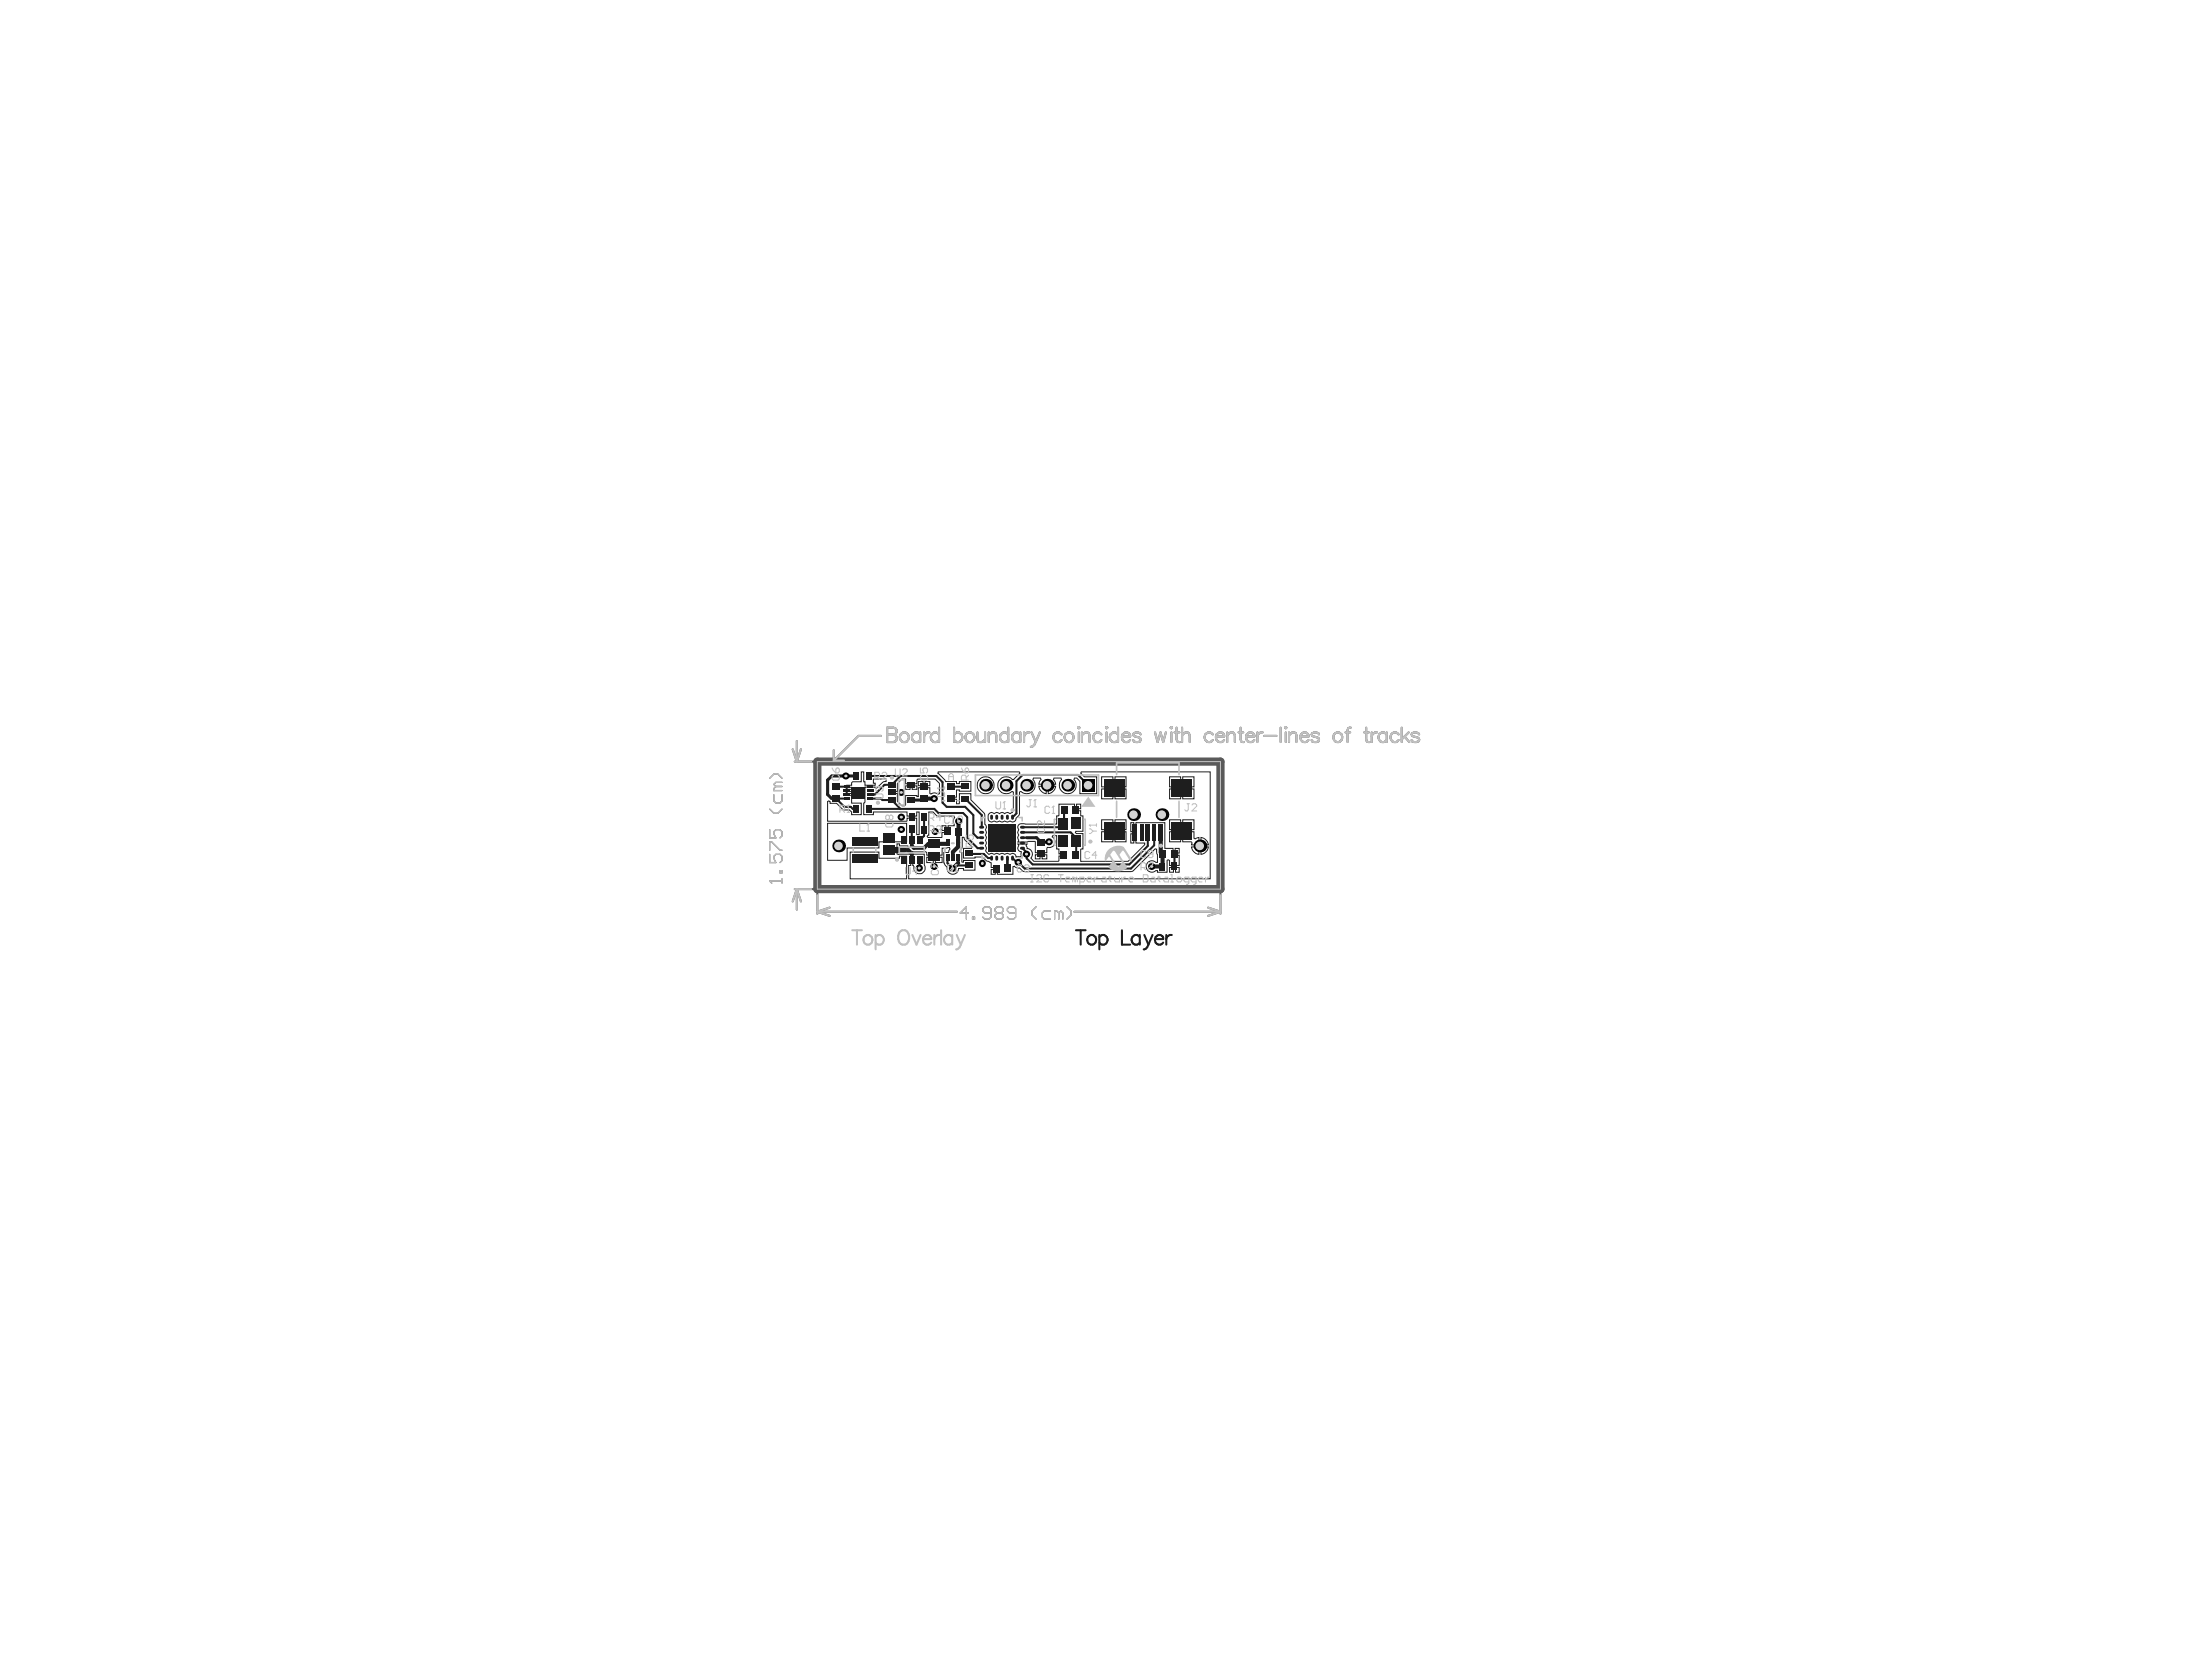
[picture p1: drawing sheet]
<svg xmlns="http://www.w3.org/2000/svg" width="271mm" height="207mm" viewBox="0 0 271 207" stroke-linecap="round" stroke-linejoin="round" font-family="sans-serif">
<g fill="#d2d2d2">
<circle cx="124.8" cy="102.1" r=".19"/>
<circle cx="124.8" cy="103.3" r=".18"/>
<circle cx="124.8" cy="104.5" r=".19"/>
<circle cx="123.6" cy="102.1" r=".2"/>
<circle cx="123.6" cy="103.3" r=".19"/>
<circle cx="123.6" cy="104.5" r=".2"/>
<circle cx="122.3" cy="102.1" r=".19"/>
<circle cx="122.4" cy="103.3" r=".18"/>
<circle cx="122.3" cy="104.5" r=".19"/>
<circle cx="115.2" cy="106.9" r=".19"/>
<circle cx="121.1" cy="106.5" r=".19"/>
<circle cx="115.3" cy="102.6" r=".18"/>
<circle cx="129.4" cy="103.8" r=".19"/>
<circle cx="118.2" cy="101.3" r=".19"/>
<circle cx="115.2" cy="98.5" r=".19"/>
<circle cx="104.3" cy="95.7" r=".19"/>
<circle cx="105.4" cy="97.7" r=".18"/>
<circle cx="106.2" cy="97.7" r=".19"/>
<circle cx="142" cy="106.9" r=".19"/>
<circle cx="117.5" cy="107.1" r=".19"/>
<circle cx="126.6" cy="105.3" r=".19"/>
<circle cx="125.6" cy="106.3" r=".19"/>
<circle cx="113.4" cy="107.1" r=".19"/>
<circle cx="111.2" cy="102.3" r=".19"/>
<circle cx="111.2" cy="100.8" r=".19"/>
<circle cx="111.2" cy="97.7" r=".19"/>
</g>
<g fill="none" stroke="#5a5a5a" stroke-width=".25">
<path d="M97.8 92.4l.5 1.5M98 93.9h2.8M98.3 91.4v2.5M98.8 92.4l-.5 1.5M102.8 92.5v1.3M102.8 93.8h1.3M108.6 90.8h-2.7l-3.1 3M109.4 89.7h.8a.47 .47 0 0 1 .4 .6l-.2 .2-.2 .1a.47 .47 0 0 1 .4 .5 .47 .47 0 0 1-.4 .4h-.8zM109.4 90.6h.8M113.5 90.6a.57 .57 0 0 0-.9-.1 .57 .57 0 0 0 0 .8 .57 .57 0 0 0 .9 0M113.5 90.3v1.2M114 90.3v1.2"/>
<path d="M114.6 90.3a.6 .6 0 0 0-.6 .5M115.8 90.6a.57 .57 0 0 0-.8-.1 .57 .57 0 0 0 0 .8 .57 .57 0 0 0 .8 0M115.8 89.7v1.8M117.7 90.6a.57 .57 0 0 1 .8-.1 .57 .57 0 0 1 0 .8 .57 .57 0 0 1-.8 0M117.7 89.7v1.8M120.5 90.3l.1 1.1 .4 .1 .5-.3M121.5 90.3v1.2M121.9 90.7l.5-.4 .4 .1 .1 .3v.8M121.9 90.3v1.2M124.3 90.6a.57 .57 0 0 0-.8-.1 .57 .57 0 0 0 0 .8 .57 .57 0 0 0 .8 0M124.3 89.7v1.8M125.8 90.6a.57 .57 0 0 0-.8-.1 .57 .57 0 0 0 0 .8 .57 .57 0 0 0 .8 0"/>
<path d="M125.8 90.3v1.2M126.3 90.3v1.2M127 90.3a.6 .6 0 0 0-.7 .5M127.2 90.3l.5 1.2M127.7 91.5a.68 .68 0 0 1-.6 .6M128.2 90.3l-.5 1.2M130.9 90.6a.57 .57 0 0 0-.8-.1 .57 .57 0 0 0 0 .8 .57 .57 0 0 0 .8 0M132.9 89.7h.1h.1l-.1 .1zM133 90.3v1.2M133.4 90.7l.5-.4 .4 .1 .1 1.1M133.4 90.3v1.2M135.8 90.6a.57 .57 0 0 0-.8-.1 .57 .57 0 0 0 0 .8 .57 .57 0 0 0 .8 0"/>
<path d="M136.5 89.7h.1l-.1 .1-.1-.1zM136.5 90.3v1.2M137.9 90.6a.57 .57 0 0 0-.9-.1 .57 .57 0 0 0 0 .8 .57 .57 0 0 0 .9 0M137.9 89.7v1.8M138.4 90.8a.56 .56 0 0 0 .3 .7 .56 .56 0 0 0 .7-.2M138.4 90.6a.49 .49 0 0 1 .6-.3 .49 .49 0 0 1 .4 .5h-1zM140.7 90.6a.52 .52 0 0 0-1 0l.1 .2 .8 .2 .1 .3a.52 .52 0 0 1-1 0M142.4 90.3l.4 1.2 .3-1.2 .3 1.2 .4-1.2M144.4 89.7h.1v.1zM144.5 90.3v1.2M144.8 90.3h.6M145.1 89.7v1.5l.1 .2 .3 .1"/>
<path d="M145.8 90.7l.4-.4 .4 .1 .1 .3v.8M145.8 89.7v1.8M149.6 90.6a.57 .57 0 0 0-.9-.1 .57 .57 0 0 0 0 .8 .57 .57 0 0 0 .9 0M150 90.8a.56 .56 0 0 0 .3 .7 .56 .56 0 0 0 .7-.2M150 90.6a.49 .49 0 0 1 .6-.3 .49 .49 0 0 1 .4 .5h-1zM151.3 90.7l.5-.4 .4 .1 .1 .3v.8M151.3 90.3v1.2M152.7 90.3h.6M153 89.7v1.5l.1 .2 .3 .1M153.7 90.8a.56 .56 0 0 0 .3 .7 .56 .56 0 0 0 .7-.2M153.7 90.6a.49 .49 0 0 1 .6-.3 .49 .49 0 0 1 .4 .5h-1zM155.1 90.3v1.2"/>
<path d="M155.7 90.3a.6 .6 0 0 0-.6 .5M155.9 90.8h1.5M157.9 89.7v1.8M158.6 89.7v.1l-.1-.1zM158.6 90.3v1.2M159 90.7l.4-.4 .4 .1 .1 1.1M159 90.3v1.2M160.4 90.8a.56 .56 0 0 0 .3 .7 .56 .56 0 0 0 .7-.2M160.4 90.6a.49 .49 0 0 1 .6-.3 .49 .49 0 0 1 .4 .5h-1zM162.7 90.6a.52 .52 0 0 0-1 0l.1 .2 .8 .2 .1 .3a.52 .52 0 0 1-1 0M165.9 90.3h.6M166.6 89.7l-.3 .1-.1 .3v1.4"/>
<path d="M168.2 90.3h.6M168.5 89.7v1.5l.1 .2 .3 .1M169.2 90.3v1.2M169.8 90.3a.6 .6 0 0 0-.6 .5M171 90.6a.57 .57 0 0 0-.8-.1 .57 .57 0 0 0 0 .8 .57 .57 0 0 0 .8 0M171 90.3v1.2M172.5 90.6a.57 .57 0 0 0-.9-.1 .57 .57 0 0 0 0 .8 .57 .57 0 0 0 .9 0M172.9 89.7v1.8M173.2 90.8l.6 .7M173.7 90.3l-.8 .9M175 90.6a.55 .55 0 0 0-.9 0v.2l.8 .2 .1 .3a.55 .55 0 0 1-.9 0M98 109.7h2.8v3"/>
<path d="M98.3 109.7l.5 1.5M98.3 109.7v2.5M98.3 109.7l-.5 1.5M100.8 112.4l1.5 .6M100.8 112.4h17.2M102.3 111.9l-1.5 .5M132.5 112.4h18M149 111.9l1.5 .5M150.5 112.4l-1.5 .6M150.5 109.7v3"/>
<circle cx="111.5" cy="90.9" r=".59"/>
<circle cx="119.6" cy="90.9" r=".59"/>
<circle cx="131.8" cy="90.9" r=".58"/>
<circle cx="164.9" cy="90.9" r=".58"/>
</g>
<path d="M100.8 93.9h49.7v15.8h-49.7z" fill="none" stroke="#5a5a5a" stroke-width="1"/>
<g fill="none" stroke="#5a5a5a" stroke-width=".15">
<path d="M94.9 99.8l.5 .5h.5l.5-.5M94.9 96l.5-.5h.5l.5 .5M95.4 98v.8l.3 .2h.5l.2-.2v-.8M95.7 97l-.3 .3v.2h1M95.7 97h.7M96.4 96.5h-.7l-.3 .2 .3 .3M94.9 108.7h.1M94.9 102.3v1h.8l-.3-.5v-.2l.3-.3h.5l.2 .3v.5l-.2 .2M94.9 105.4v1h.8l-.3-.5v-.3l.3-.2h.5l.2 .2v.5l-.2 .3M94.9 108.7h1.5M94.9 108.7l.3 .2M94.9 104.9v-1h.3l1 1h.2"/>
<path d="M96.2 107.4h.2v.3h-.2zM96.4 108.4v.5M119.4 112.6h-1l.8-.8v1.6M119.9 113.1h.3v.3h-.3zM122.2 112.6h-.8l-.2-.3v-.2l.2-.3h.6l.2 .3v1l-.2 .3h-.6l-.2-.3M123 112.6h.5M123 112.6l-.3 .3v.2l.3 .3h.5l.2-.3v-.2l-.2-.3M123 112.6l-.3-.3v-.2l.3-.3h.5l.2 .3v.2l-.2 .3M125.2 112.6h-.7l-.3-.3v-.2l.3-.3h.5l.2 .3v1l-.2 .3h-.5l-.3-.3M127.8 111.8l-.5 .5v.6l.5 .5M129.5 112.3h-.7l-.3 .3v.5l.3 .3h.7M130.6 112.6l-.3-.3h-.2v1.1"/>
<path d="M130.6 112.6v.8M130.6 112.6l.2-.3 .3 .3v.8M131.6 111.8l.5 .5v.6l-.5 .5"/>
</g>
<g fill="none" stroke="#1e1e1e" stroke-width=".12">
<path d="M102.1 98.9l.1-.1 .2 .1v.2h.8l.8 .8h.8l.2 .2v.4h1.2v-1.4h-1.2v-1h-.6v-.2h.6v-.3h-.6v-.2h.6v-.3h-.6v-.3h.6v-.3l.1-.1h1.1v-1.2h.3v1.2h.2v.4h1.2v-.2h-.2v-.5h1.6v.3h-.4l-.8 .8h-.2v-.1h-1.2v1.8l-.2 .2v1.4h1.2v-.4h4.2v.6h1.1v-.6h.3v2.8h-.3v-2h-1.1l-.1 .4h-9.7zM111.2 96.1h.5v.6h1.4v-.5l.1-.1h2.1l.6 .5v1.3l-.2 .1-.1-.1a.64 .64 0 0 0-.8 0h-.1v-.7h-1.5v1h-.1v-.1h-1.4v1.2l-.1 .1h-.4l-.5-.6v-.9h-.7v-.3h.7v-1zM111.7 96.9h.5v.5h-.5zM112.5 96.9h.6v.5h-.6zM113.2 96.4h.6v.5h-.6zM114.1 96.4h.6v.5h-.6zM115.7 95.2h10l.1 .2-.8 .7h-.2a1.04 1.04 0 0 0-1.4 0 1.04 1.04 0 0 0-.1 1.5 1.04 1.04 0 0 0 1.5 0l.2 .1v2.1l-.1 .4-.4 .1a.43 .43 0 0 0-.6 0 .4 .4 0 0 0-.7 0 .43 .43 0 0 0-.6 0 .42 .42 0 0 0-.5-.1 .42 .42 0 0 0-.2 .5 .54 .54 0 0 0 .4 .7 .46 .46 0 0 1 .6 0l.3-.1 .4 .1 .3-.1a.49 .49 0 0 0 .7 0 .44 .44 0 0 0 .5 0 .44 .44 0 0 0 .2-.4l.3-.3 .1-.3v-2.6l.2-.1 .2 .2a1.05 1.05 0 0 0 1.3-.3 1.05 1.05 0 0 0 0-1.4v-.1h.9l.1 .1-.3 .6h2.1l-.3-.6 .1-.1h.8l.1 .1-.1 .2a1.04 1.04 0 0 0 .2 1.4 1.04 1.04 0 0 0 1.4-.2 1.04 1.04 0 0 0 0-1.4l.1-.1h.3l.4 .4v1.5h2v-2.1h-1.5l-.4-.4v-.2h15.9v13.2h-37.1v-1.7h.2v-1.4l-1.5 .1-.2-.1v-.3h-.9v-.3h.9v-.6h.3v.2h1.1v.2a.91 .91 0 0 0 .7 .6l1.4-.1 .2 .1v.4h1.9v-.9l.9-.1v.2l-.2 .4h-.5v1.3l.4 .6v.1a.72 .72 0 0 0 .7 .7 .72 .72 0 0 0 .7-.7h.6v.2h1.4v-1.2h-1.4v.2h-.2v-1.2h-.2v-.1l.3-.6v-1.1h.2l.1 .3 .9 .9-.1 .1h-1v1.2h1.4v-.1h1l.5 .5 .5 .2v.6h.7v.1h.1v.7h1.9v-.9l.2-.1 .3 .2h.3l.4 .4 .3 .1h13.1l.2-.1 2.8-2.7h.1l.1 1.7-.3-.1a.7 .7 0 0 0-.9 .2 .7 .7 0 0 0 .1 .9 .7 .7 0 0 0 .9 0h.2v.2h1.2v-1.5h.1l.2 .1v.5h1.2v-1.2h-.6v-.2h-.1v-.7h-1.1v-3.1h-3.5v2.5h1.1v.2l-2.1 2h-5.8v-1.4l.2-.1v-1.9h-.8l-.1-.1 .1-.2h.8v-1.9h-.2v-.6h-.7v-.1h-.1v-.7h-1.9v1.4h-.3v1h-4.3a.45 .45 0 0 0-.5 .3 .45 .45 0 0 0 .1 .5 .49 .49 0 0 0 0 .6 .46 .46 0 0 0 0 .6l-.1 .3 2.1-.1 .1 1.4h1.4l.1-.7a.71 .71 0 0 0 .8-.4 .71 .71 0 0 0-.2-.9v-.1h.5v1.6h.3v.6h.6v.3h-.6v.6h-.1h-3l-.4-.4 .1-.1a.69 .69 0 0 0-.5-1l-.2-.4 .2-.2h-1.2a.34 .34 0 0 1 0 .5 .43 .43 0 0 0 .5 .4v.6l-.2 .1h-.5v-.2a.45 .45 0 0 0-.8-.1 .49 .49 0 0 0-.6 0 .46 .46 0 0 0-.7 0 .49 .49 0 0 0-.6 0 .49 .49 0 0 0-.7 0l-.3-.4v-.1a.43 .43 0 0 0-.1-.6 .49 .49 0 0 0 0-.7 .46 .46 0 0 0 0-.6 .49 .49 0 0 0 0-.7 .42 .42 0 0 0-.1-.6v-1.3l-1.7-1.7v-.8h-1.4v1.2h-.3v-.5h-.8v-.3h.8v-.9h.3v.2h1.4v-1.2h-1.4v.2h-.3v-.2h-1.4l-.1-.2-.8-.8zM128.1 97h.9v.9a1.08 1.08 0 0 1-.9-.9zM129.3 97h.9a1.08 1.08 0 0 1-.9 .9zM132.8 99.2h.5v.5h-.5zM135.9 95.8h1.3v1.3h-1.3zM135.9 97.3h1.3v1.2h-1.3z"/>
<path d="M137.5 95.8h1.4v1.3h-1.4zM137.5 97.3h1.4v1.2h-1.4zM144.2 95.8h1.4v1.3h-1.4zM144.2 97.3h1.4v1.2h-1.4zM145.9 95.8h1.3v1.3h-1.3zM145.9 97.3h1.3v1.2h-1.3zM102.1 101.5h9.7v2.3h-3.4v.8h-3.9v1.5h-2.4zM104.8 105.1h3.6v.8h2.5v-.3h.9v2.8h-7zM112.6 105.3h1.4v1.4a.71 .71 0 0 1-.5 1.1 .71 .71 0 0 1-.8-.9l-.1-.2zM114.3 105.7h.8v.7h-.8zM114.5 100.1h.6l.4 .5 .2 .1h2v.1v.1a.65 .65 0 0 0 0 .8v.1h-.8v.8h-.1v.1h-.6l-.1 .6h-1.7l-.1-.1 .2-.2zM115.3 105.7h.9v.7h-.9z"/>
<path d="M116.2 101.8h.5v.6h-.5zM122.2 107.2h.5v.6h-.5zM127.7 105.4h.6v.5h-.6zM128.5 105.4h.6v.5h-.6zM135.9 101.1h1.3v1.2h-1.3zM135.9 102.6h1.3v1.2h-1.3zM137.5 101.1h1.4v1.2h-1.4zM137.5 102.6h1.4v1.2h-1.4zM139.4 101.5h.4v1.1h-.4zM139.4 102.8h.4v1.2h-.4zM144.2 101.1h1.4v1.2h-1.4zM144.2 102.6h1.4v1.2h-1.4z"/>
<path d="M144.2 107h.5v.6h-.5zM144.9 104.6h.5v.6h-.5zM145 107h.4v.6h-.4zM145.9 101.1h1.3v1.2h-1.3zM145.9 102.6h1.3v.8l.2 .1 .4-.2v.9h-.9l.1-.2-.1-.2h-1zM146.9 104.5h.9v.9a1.08 1.08 0 0 1-.9-.9zM148.1 103.3a1.08 1.08 0 0 1 .9 .9h-.9zM148.1 104.5h.9a1.08 1.08 0 0 1-.9 .9z"/>
<circle cx="121.6" cy="96.9" r="1.05"/>
</g>
<path d="M105.6 95.7h-3l-.5 .5v1.8l.4 .4h.6M114 98.4l-.3 .3h-1.3M116.8 103.9l-.1 .2M118.2 105.8v.7M126.6 103.3h1.2l.6 .6 1-.1" fill="none" stroke="#1e1e1e" stroke-width=".38"/>
<g fill="none" stroke="#1e1e1e" stroke-width=".25">
<path d="M103.1 98.4l1 1.1h.8l.3 .3h.4M103.1 97h1.3v1M103.1 98.5h1.3M107.1 99.8h8.1l.5 .5h3.1l.5 .5v2.5l1.3 1.3h.5M107.1 95.7h8.4l.7 .8v2.5l.5 .5h2.3l1 1v2.3l.5 .5h.6M107.3 98.5h1.3l.2 .2h1.2l1 1.1M111 95.7l-1 1.1h-.9l-1.2 1.2h-.6M119 97h-1.8M119 98.5l2.1 2v1.5M131.2 99.9v1.6l-.5 .5h-4.6M134.2 96.8l-1.3-1.2h-6.8l-.8 .7v4l-.4 .5M112.4 103.6h.1"/>
<path d="M112.4 102.3v1.3M113.4 106v1.1M114 100.8v2.3l-.6 .5M116.8 105.8v.7l.7 .6M119.5 106.7l-1.7 .1M119.5 105.2l.1 .1h1.7l.6 .5h.4M126.1 103.3h.5M126.1 102.7h5.9l.7 .6v2l-.1 .1M132.7 114.7h1.2M133.3 114.7v1.8M135.6 115.6a.57 .57 0 0 1 .8-.1 .57 .57 0 0 1 0 .8 .57 .57 0 0 1-.8 0M135.6 115.3v1.8"/>
<path d="M138.4 114.7v1.8h1M140.6 115.6a.57 .57 0 0 0-.9-.1 .57 .57 0 0 0 0 .8 .57 .57 0 0 0 .9 0M140.6 115.3v1.2M141.1 115.3l.5 1.2M141.5 102.7v1.6l-2.2 2.3h-12l-.7-.7v-.8l-.5-.5M141.6 116.5a.64 .64 0 0 1-.6 .6M142.1 115.3l-.5 1.2M142.3 102.7v1.6l-2.8 2.8h-13.1l-.8-.7h-.2l-.5-.6M142.4 115.8a.56 .56 0 0 0 .4 .7 .56 .56 0 0 0 .6-.2M142.5 115.6a.49 .49 0 0 1 .6-.3 .49 .49 0 0 1 .3 .5h-1zM143.8 115.3v1.2M144.5 115.3a.6 .6 0 0 0-.7 .5"/>
<path d="M144.8 105.3v1.6"/>
<circle cx="134.6" cy="115.9" r=".59"/>
</g>
<path d="M111.4 104.8h.5l.5 .5v.7M112.4 103.6v.7l.3 .3h1.3l.5-.5h.7M117.5 105.1v.7" fill="none" stroke="#1e1e1e" stroke-width=".46"/>
<path d="M114 98.4l1.2 .1M115.2 104.1h1.5M117.8 106.8l-.3 .3M118.2 106.5l-.3 .2M118.3 101.3l-.1 3.1-.7 .7M143.1 102.7v2.4l.3 .2v1.5l-1.3 .1" fill="none" stroke="#1e1e1e" stroke-width=".51"/>
<path d="M109.7 104.8h1.7" fill="none" stroke="#1e1e1e" stroke-width=".76"/>
<path d="M124.2 105.8l.1 1.3" fill="none" stroke="#1e1e1e" stroke-width=".33"/>
<circle cx="124.8" cy="102.1" r=".44" fill="#000"/>
<circle cx="124.8" cy="102.1" r=".19" fill="#d2d2d2"/>
<circle cx="124.8" cy="103.3" r=".44" fill="#000"/>
<circle cx="124.8" cy="103.3" r=".18" fill="#d2d2d2"/>
<circle cx="124.8" cy="104.5" r=".44" fill="#000"/>
<circle cx="124.8" cy="104.5" r=".19" fill="#d2d2d2"/>
<circle cx="123.6" cy="102.1" r=".45" fill="#000"/>
<circle cx="123.6" cy="102.1" r=".2" fill="#d2d2d2"/>
<circle cx="123.6" cy="103.3" r=".44" fill="#000"/>
<circle cx="123.6" cy="103.3" r=".19" fill="#d2d2d2"/>
<circle cx="123.6" cy="104.5" r=".45" fill="#000"/>
<circle cx="123.6" cy="104.5" r=".2" fill="#d2d2d2"/>
<circle cx="122.3" cy="102.1" r=".44" fill="#000"/>
<circle cx="122.3" cy="102.1" r=".19" fill="#d2d2d2"/>
<circle cx="122.4" cy="103.3" r=".44" fill="#000"/>
<circle cx="122.4" cy="103.3" r=".18" fill="#d2d2d2"/>
<circle cx="122.3" cy="104.5" r=".44" fill="#000"/>
<circle cx="122.3" cy="104.5" r=".19" fill="#d2d2d2"/>
<circle cx="115.2" cy="106.9" r=".44" fill="#000"/>
<circle cx="115.2" cy="106.9" r=".19" fill="#d2d2d2"/>
<circle cx="121.1" cy="106.5" r=".44" fill="#000"/>
<circle cx="121.1" cy="106.5" r=".19" fill="#d2d2d2"/>
<circle cx="115.3" cy="102.6" r=".43" fill="#000"/>
<circle cx="115.3" cy="102.6" r=".18" fill="#d2d2d2"/>
<circle cx="129.4" cy="103.8" r=".44" fill="#000"/>
<circle cx="129.4" cy="103.8" r=".19" fill="#d2d2d2"/>
<circle cx="118.2" cy="101.3" r=".44" fill="#000"/>
<circle cx="118.2" cy="101.3" r=".19" fill="#d2d2d2"/>
<circle cx="115.2" cy="98.5" r=".44" fill="#000"/>
<circle cx="115.2" cy="98.5" r=".19" fill="#d2d2d2"/>
<circle cx="104.3" cy="95.7" r=".44" fill="#000"/>
<circle cx="104.3" cy="95.7" r=".19" fill="#d2d2d2"/>
<circle cx="105.4" cy="97.7" r=".43" fill="#000"/>
<circle cx="105.4" cy="97.7" r=".18" fill="#d2d2d2"/>
<circle cx="106.2" cy="97.7" r=".44" fill="#000"/>
<circle cx="106.2" cy="97.7" r=".19" fill="#d2d2d2"/>
<circle cx="142" cy="106.9" r=".44" fill="#000"/>
<circle cx="142" cy="106.9" r=".19" fill="#d2d2d2"/>
<circle cx="117.5" cy="107.1" r=".44" fill="#000"/>
<circle cx="117.5" cy="107.1" r=".19" fill="#d2d2d2"/>
<circle cx="126.6" cy="105.3" r=".44" fill="#000"/>
<circle cx="126.6" cy="105.3" r=".19" fill="#d2d2d2"/>
<circle cx="125.6" cy="106.4" r=".44" fill="#000"/>
<circle cx="125.6" cy="106.3" r=".19" fill="#d2d2d2"/>
<circle cx="113.4" cy="107.1" r=".44" fill="#000"/>
<circle cx="113.4" cy="107.1" r=".19" fill="#d2d2d2"/>
<circle cx="111.2" cy="102.3" r=".44" fill="#000"/>
<circle cx="111.2" cy="102.3" r=".19" fill="#d2d2d2"/>
<circle cx="111.2" cy="100.8" r=".44" fill="#000"/>
<circle cx="111.2" cy="100.8" r=".19" fill="#d2d2d2"/>
<circle cx="111.2" cy="97.7" r=".44" fill="#000"/>
<circle cx="111.2" cy="97.7" r=".19" fill="#d2d2d2"/>
<circle cx="103.4" cy="104.3" r=".78" fill="#000"/>
<circle cx="103.4" cy="104.3" r=".53" fill="#d2d2d2"/>
<circle cx="143.3" cy="100.5" r=".78" fill="#000"/>
<circle cx="143.3" cy="100.5" r=".53" fill="#d2d2d2"/>
<circle cx="121.6" cy="96.8" r=".78" fill="#000"/>
<circle cx="121.5" cy="96.8" r=".53" fill="#d2d2d2"/>
<circle cx="126.6" cy="96.8" r=".78" fill="#000"/>
<circle cx="126.6" cy="96.8" r=".53" fill="#d2d2d2"/>
<circle cx="129.1" cy="96.8" r=".78" fill="#000"/>
<circle cx="129.1" cy="96.8" r=".53" fill="#d2d2d2"/>
<path d="M133.4 96.1h1.6v1.5h-1.6z" fill-rule="evenodd" fill="#000"/>
<circle cx="134.2" cy="96.8" r=".53" fill="#d2d2d2"/>
<circle cx="139.8" cy="100.5" r=".78" fill="#000"/>
<circle cx="139.8" cy="100.5" r=".53" fill="#d2d2d2"/>
<circle cx="148" cy="104.3" r=".78" fill="#000"/>
<circle cx="148" cy="104.3" r=".53" fill="#d2d2d2"/>
<circle cx="124.1" cy="96.8" r=".78" fill="#000"/>
<circle cx="124.1" cy="96.8" r=".53" fill="#d2d2d2"/>
<circle cx="131.7" cy="96.8" r=".78" fill="#000"/>
<circle cx="131.6" cy="96.8" r=".53" fill="#d2d2d2"/>
<g fill="#1e1e1e">
<path d="M102.6 98.1h.9v.8h-.9z" fill-rule="evenodd"/>
<path d="M105.2 99.3h.8v.9h-.8z" fill-rule="evenodd"/>
<path d="M105.2 95.3h.8v.9h-.8z" fill-rule="evenodd"/>
<path d="M106.8 99.3h.7v.9h-.7z" fill-rule="evenodd"/>
<path d="M106.9 98.3h.8v.4h-.8z" fill-rule="evenodd"/>
<path d="M106.9 97.8h.8v.3h-.8z" fill-rule="evenodd"/>
<path d="M106.9 97.3h.8v.3h-.8z" fill-rule="evenodd"/>
<path d="M106.8 95.3h.7v.8h-.7z" fill-rule="evenodd"/>
<path d="M106.9 96.8h.8v.3h-.8z" fill-rule="evenodd"/>
<path d="M111.2 105.6h.6v.9h-.6z" fill-rule="evenodd"/>
<path d="M113.1 105.6h.6v.9h-.6z" fill-rule="evenodd"/>
<path d="M114.5 103.5h1.4v1.1h-1.4z" fill-rule="evenodd"/>
<path d="M117.3 105.4h.4v.8h-.4z" fill-rule="evenodd"/>
<path d="M116.6 105.4h.5v.8h-.5z" fill-rule="evenodd"/>
<path d="M116.6 103.5h.5v.8h-.5z" fill-rule="evenodd"/>
<path d="M116.4 102.1h.8v.9h-.8z" fill-rule="evenodd"/>
<path d="M116.8 98h.9v.8h-.9z" fill-rule="evenodd"/>
<path d="M119.1 106.4h.9v.7h-.9z" fill-rule="evenodd"/>
<path d="M118.6 98.1h.9v.7h-.9z" fill-rule="evenodd"/>
</g>
<path d="M120.9 104.6h.3M120.9 104h.3M120.9 102.7h.3M120.9 102h.3M122.9 100.7v.2M122.9 105.7v.3M123.6 100.7v.2M123.6 105.7v.3M124.9 100.7v.2M124.9 105.7v.3" fill="none" stroke="#1e1e1e" stroke-width=".35"/>
<g fill="#1e1e1e">
<path d="M130.8 99.4h.8v.9h-.8z" fill-rule="evenodd"/>
<path d="M143 106.4h.7v.9h-.7z" fill-rule="evenodd"/>
<path d="M102.6 96.6h.9v.8h-.9z" fill-rule="evenodd"/>
<path d="M111.2 103.2h.6v.9h-.6z" fill-rule="evenodd"/>
<path d="M113.1 103.2h.6v.9h-.6z" fill-rule="evenodd"/>
<path d="M114.5 105.1h1.4v1.1h-1.4z" fill-rule="evenodd"/>
<path d="M116.8 96.6h.9v.8h-.9z" fill-rule="evenodd"/>
<path d="M119.1 104.9h.9v.7h-.9z" fill-rule="evenodd"/>
<path d="M118.6 96.6h.9v.7h-.9z" fill-rule="evenodd"/>
</g>
<path d="M120.9 103.3h.3" fill="none" stroke="#1e1e1e" stroke-width=".35"/>
<g fill="#1e1e1e">
<path d="M122.5 106.7h.8v.9h-.8z" fill-rule="evenodd"/>
<path d="M130.6 103.1h1.1v1.4h-1.1z" fill-rule="evenodd"/>
<path d="M130.8 105h.8v.9h-.8z" fill-rule="evenodd"/>
<path d="M130.6 100.9h1.1v1.4h-1.1z" fill-rule="evenodd"/>
<path d="M143 104.9h.8v.9h-.8z" fill-rule="evenodd"/>
<path d="M139.7 101.7h.5v2h-.5z" fill-rule="evenodd"/>
<path d="M141.3 101.7h.5v2h-.5z" fill-rule="evenodd"/>
<path d="M142.9 101.7h.5v2h-.5z" fill-rule="evenodd"/>
<path d="M104 97.3h.8v.3h-.8z" fill-rule="evenodd"/>
<path d="M104 97.8h.8v.3h-.8z" fill-rule="evenodd"/>
<path d="M104 98.3h.8v.4h-.8z" fill-rule="evenodd"/>
<path d="M104.1 96.8h.7v.3h-.7z" fill-rule="evenodd"/>
<path d="M112.1 105.6h.6v.9h-.6z" fill-rule="evenodd"/>
<path d="M113.6 101.9h.7v.9h-.7z" fill-rule="evenodd"/>
<path d="M112.1 101.8h.7v.9h-.7z" fill-rule="evenodd"/>
<path d="M112.1 100.3h.7v.9h-.7z" fill-rule="evenodd"/>
<path d="M113.6 100.3h.7v.9h-.7z" fill-rule="evenodd"/>
<path d="M111.9 98.3h.9v.7h-.9z" fill-rule="evenodd"/>
<path d="M109.6 98.3h.8v.7h-.8z" fill-rule="evenodd"/>
<path d="M109.5 97.4h.9v.7h-.9z" fill-rule="evenodd"/>
<path d="M113.5 98.1h.9v.8h-.9z" fill-rule="evenodd"/>
<path d="M111.9 96.5h.9v.6h-.9z" fill-rule="evenodd"/>
<path d="M109.5 96.5h.9v.6h-.9z" fill-rule="evenodd"/>
<path d="M117.9 105.4h.5v.8h-.5z" fill-rule="evenodd"/>
</g>
<path d="M122.3 105.7v.3" fill="none" stroke="#1e1e1e" stroke-width=".35"/>
<g fill="#1e1e1e">
<path d="M117.9 103.5h.5v.8h-.5z" fill-rule="evenodd"/>
<path d="M117.8 102.1h.8v.9h-.8z" fill-rule="evenodd"/>
</g>
<path d="M122.3 100.7v.2M124.2 105.7v.3" fill="none" stroke="#1e1e1e" stroke-width=".35"/>
<path d="M127.9 103.5h.9v.8h-.9z" fill-rule="evenodd" fill="#1e1e1e"/>
<path d="M124.2 100.7v.2M126 104h.2M126 104.6h.2M126 102h.2M126 102.7h.2" fill="none" stroke="#1e1e1e" stroke-width=".35"/>
<g fill="#1e1e1e">
<path d="M132.3 99.4h.7v.9h-.7z" fill-rule="evenodd"/>
<path d="M144.5 106.4h.7v.9h-.7z" fill-rule="evenodd"/>
<path d="M105 97h1.7v1.5h-1.7z" fill-rule="evenodd"/>
<path d="M108.9 104.3h1.4v1.1h-1.4z" fill-rule="evenodd"/>
<path d="M108.9 102.8h1.4v1.1h-1.4z" fill-rule="evenodd"/>
<path d="M112.1 103.2h.6v.9h-.6z" fill-rule="evenodd"/>
<path d="M113.5 96.6h.9v.8h-.9z" fill-rule="evenodd"/>
<path d="M123.9 106.7h.8v.9h-.8z" fill-rule="evenodd"/>
<path d="M127.9 104.9h.9v.8h-.9z" fill-rule="evenodd"/>
</g>
<path d="M126 103.3h.2" fill="none" stroke="#1e1e1e" stroke-width=".35"/>
<g fill="#1e1e1e">
<path d="M132.1 103.1h1.2v1.4h-1.2z" fill-rule="evenodd"/>
<path d="M132.2 105h.8v.9h-.8z" fill-rule="evenodd"/>
<path d="M132.1 100.9h1.2v1.4h-1.2z" fill-rule="evenodd"/>
<path d="M136.1 96.1h2.5v2.2h-2.5z" fill-rule="evenodd"/>
<path d="M144.4 104.9h.8v.9h-.8z" fill-rule="evenodd"/>
<path d="M144.5 96.1h2.5v2.2h-2.5z" fill-rule="evenodd"/>
<path d="M136.1 101.3h2.5v2.2h-2.5z" fill-rule="evenodd"/>
<path d="M140.5 101.7h.5v2h-.5z" fill-rule="evenodd"/>
<path d="M142.1 101.7h.5v2h-.5z" fill-rule="evenodd"/>
<path d="M144.5 101.3h2.5v2.2h-2.5z" fill-rule="evenodd"/>
<path d="M105 105.3h3.2v1.1h-3.2z" fill-rule="evenodd"/>
<path d="M105 103.2h3.2v1.1h-3.2z" fill-rule="evenodd"/>
<path d="M121.9 101.6h3.4v3.4h-3.4z" fill-rule="evenodd"/>
</g>
<path d="M134.2 98.2l.9 1.3h-1.8z" fill="#c0c0c0"/>
<g fill="none" stroke="#c0c0c0" stroke-width=".25">
<path d="M97.8 92.4l.5 1.5M98 93.9h2M98.3 91.4v2.5M98.8 92.4l-.5 1.5M102.8 92.5v1.3M102.8 93.8h1.3M108.6 90.8h-2.7l-3.1 3M98 109.7h2M98.3 109.7l.5 1.5M98.3 109.7v2.5M98.3 109.7l-.5 1.5M100.8 110.4v2.3"/>
<path d="M100.8 112.4l1.5 .6M100.8 112.4h17.2M102.3 111.9l-1.5 .5M116.5 104.6v.5M117.4 104h.2M118.5 104.6v.5M132.5 112.4h18M149 111.9l1.5 .5M150.5 112.4l-1.5 .6M150.5 110.4v2.3"/>
</g>
<g fill="none" stroke="#c0c0c0" stroke-width=".2">
<path d="M110.8 96.2h.7v3.1h-.7zM116.2 98.8h.3M118 98.8h.3M120.3 95.6h15.2v2.5h-15.2zM137.7 95.5v-1.4h7.7v1.4M137.7 98.8v2M145.4 98.8v2M105.2 104.6v.5M108 104.6v.5M110.9 104.5h3.1v.7h-3.1zM121.1 105.4v.4h.4M121.5 100.8h-.4v.4"/>
<path d="M125.7 100.8h.4v.4M126.1 105.4v.4h-.4M130.2 101.1h-.2v3.2h.2M133.7 101.1h.1v3.2h-.1"/>
</g>
<g fill="none" stroke="#c0c0c0" stroke-width=".13">
<path d="M100.8 93.9h49.7v15.8h-49.7zM102.6 94.7l.5 .6M102.8 95.6l-.2 .2v.3l.2 .1h.6l.1-.1v-.3l-.1-.2M103.2 94.7l.3 .2v.3l-.1 .1h-.3v-.4zM103.6 99.9h.4l.2-.1v-.3l-.2-.2h-.4v.9M103.9 99.9l.3 .3M104.6 99.3h.1M104.6 99.3v.9M104.6 99.3l-.1 .2M107.9 95.8h.4l.2-.1v-.3l-.2-.1h-.4v.8M108 97.9h.7l.2 .2v.2l-.2 .2h-.7M108.2 95.8l.3 .3"/>
<path d="M108.3 97h.1M108.3 97h-.1l-.2 .2v.3l.2 .1M108.3 97l.2 .2M108.5 97.2v.1M108.5 97.2l.1-.2h.1l.2 .2v.3l-.2 .1M108.8 95.4l.1-.1h.3l.1 .1v.2l-.5 .5h.5M110.4 94.8v.8l.2 .1h.2l.2-.1v-.8M111.3 95l.2-.2h.2l.2 .2v.1l-.6 .6h.6M113.5 94.7v.6h.5l-.2-.4 .2-.2h.2l.2 .2v.3l-.2 .1M113.7 95.6l-.2 .2v.3l.2 .1h.5l.2-.1v-.3l-.2-.2M115.6 97.2h.1M115.6 97.2h.9"/>
<path d="M115.6 97.2l.2 .2M115.8 97.7h.5l.2 .1v.4h-.9v-.4zM116.5 97.1v.3M117 96.2v-.6l.3-.3 .3 .3v.6M117 95.8h.6M118.6 94.7l.4 .6M119.1 96.2v-.4l-.1-.2h-.3l-.1 .2v.4h.8M119.1 94.7h.2l.1 .2v.3l-.1 .1h-.3v-.4zM119.4 95.6l-.3 .3M122.8 98.9v.7l.2 .2h.2l.2-.2v-.7M123.7 99.8h.3M123.9 98.9h.1"/>
<path d="M123.9 98.9v.9M123.9 98.9l-.2 .1M126.9 98.6h.3M127 98.6v.8l-.1 .1h-.1l-.2-.1M127.5 99.5h.3M127.7 98.6h.1M127.7 98.6v.9M127.7 98.6l-.2 .2M129.4 99.6l-.1-.2h-.3l-.1 .2v.6l.1 .1h.3l.1-.1M129.9 99.4h.1M129.9 99.4v.9M129.9 99.4l-.1 .2"/>
<path d="M104.5 100.2h.3M106 101.6v.9h.6M106.9 102.5h.3M107.1 101.6h.1M107.1 101.6l-.2 .2M107.1 101.6v.9M109.4 101.4l-.2 .2v.2l.2 .2h.6l.1-.2v-.2l-.1-.2M109.7 100.7l-.2-.2h-.1l-.2 .2v.3l.2 .1h.1l.2-.1M109.7 100.7l.1-.2h.2l.1 .2v.3l-.1 .1h-.2l-.1-.1M109.7 100.7v.3M111.7 107v.7l.1 .2h.3l.2-.2v-.7M113.1 107.5h-.5l.4-.5v.9"/>
<path d="M114.6 100.9h.4l.2-.1v-.3l-.2-.2h-.4v.9M114.6 102.4h.4l.2-.1v-.3l-.2-.2h-.4v.9M114.8 107v-.6h.2l.6 .6h.1M114.9 102.4l.3 .3M114.9 100.9l.3 .3M115 107.3l-.2 .2v.2l.2 .2h.6l.1-.2v-.2l-.1-.2M115.5 102l.1-.2h.3l.2 .2v.2M115.8 102.3h.1M115.9 102.3l.2 .1v.2l-.2 .1h-.3l-.1-.1M116.1 102.2h.1M116.1 102.2l-.2 .1M116.1 100.8h-.6l.4-.5v.9"/>
<path d="M117 106.6h.3l.1 .2v.6l-.1 .1h-.3l-.1-.1v-.6zM117.1 100.8l-.2-.1h-.3l-.1 .1v.6l.1 .1h.3l.2-.1M117.2 107.2l.2 .3M117.4 101.5h.3M117.5 100.7h.1M117.5 100.7v.8M117.5 100.7l-.1 .1M117.8 107.5h.3M117.9 106.6h.1M117.9 106.6v.9M117.9 106.6l-.1 .2M118.3 100.7h.3l.1 .1v.6l-.1 .1h-.3l-.2-.1v-.6z"/>
<path d="M119.1 103v.6h.5l-.2-.3 .2-.3h.3l.1 .1v.3l-.1 .2M119.7 104.5v-.5l-.1-.1h-.3l-.2 .1v.5h.9M120 103.9l-.3 .3M126 106.8l-.1-.1h-.3l-.2 .1v.6l.2 .2h.3l.1-.2M126.3 106.8l.2-.1h.3l.1 .1v.2M126.6 107.1h.2M126.8 107.1l.1 .1v.2l-.1 .2h-.3l-.2-.2M126.9 107h.1M126.9 107l-.1 .1M128.1 102.1l-.2 .2v.3l.2 .1h.6l.1-.1v-.3l-.1-.2M128.8 101.2v.6l-.6-.6h-.1l-.2 .2v.3l.2 .1M129.8 100.3h.3"/>
<path d="M134.3 101.8h.1M134.3 102.2h.2l.3 .3M134.3 101.8h.9M134.3 101.8l.2 .1M134.4 105.2l-.2-.2h-.2l-.2 .2v.6l.2 .1h.2l.2-.1M134.8 102.5l-.3 .3h-.2M134.8 102.5h.4M135.2 101.6v.3M135.3 105.5h-.6l.4-.5v.9M140.7 107h.4l.2-.1v-.3l-.2-.2h-.4v.9M141 107l.3 .3M141.3 105l-.2-.1h-.2l-.2 .1v.6l.2 .2h.2l.2-.2"/>
<path d="M141.6 106.4h.6v.2l-.6 .5v.2M142.2 105.3h-.5l-.1-.1v-.2l.1-.1h.3l.2 .1v.6l-.2 .2h-.3l-.1-.2"/>
</g>
<g fill="none" stroke="#c0c0c0" stroke-width=".15">
<path d="M94.9 99.8l.5 .5h.5l.5-.5M94.9 96l.5-.5h.5l.5 .5M95.4 98v.8l.3 .2h.5l.2-.2v-.8M95.7 97l-.3 .3v.2h1M95.7 97h.7M96.4 96.5h-.7l-.3 .2 .3 .3M94.9 108.7h.1M94.9 102.3v1h.8l-.3-.5v-.2l.3-.3h.5l.2 .3v.5l-.2 .2M94.9 105.4v1h.8l-.3-.5v-.3l.3-.2h.5l.2 .2v.5l-.2 .3M94.9 108.7h1.5M94.9 108.7l.3 .2M94.9 104.9v-1h.3l1 1h.2"/>
<path d="M96.2 107.4h.2v.3h-.2zM96.4 108.4v.5M119.4 112.6h-1l.8-.8v1.6M119.9 113.1h.3v.3h-.3zM122.2 112.6h-.8l-.2-.3v-.2l.2-.3h.6l.2 .3v1l-.2 .3h-.6l-.2-.3M123 112.6h.5M123 112.6l-.3 .3v.2l.3 .3h.5l.2-.3v-.2l-.2-.3M123 112.6l-.3-.3v-.2l.3-.3h.5l.2 .3v.2l-.2 .3M125.2 112.6h-.7l-.3-.3v-.2l.3-.3h.5l.2 .3v1l-.2 .3h-.5l-.3-.3M127.8 111.8l-.5 .5v.6l.5 .5M129.5 112.3h-.7l-.3 .3v.5l.3 .3h.7M130.6 112.6l-.3-.3h-.2v1.1"/>
<path d="M130.6 112.6v.8M130.6 112.6l.2-.3 .3 .3v.8M131.6 111.8l.5 .5v.6l-.5 .5"/>
</g>
<path d="M136.8 104.7a1.69 1.69 0 0 1 1.8-.2l1 1.5-.1 .4-1-1.5-.2 .1-.2 .4 .9 1.6a1.71 1.71 0 0 1-2.3 0l.4-.7-.3-.7-.5 .6a1.59 1.59 0 0 1 .5-1.5zM137.3 104.9l-.4 .5 .9 1.4 .1 .1 .5-.5-.9-1.4z" fill="#c0c0c0"/>
<g fill="none" stroke="#c0c0c0" stroke-width=".13">
<path d="M146.4 99.1h.3M146.5 99.1v.8l-.1 .1h-.1l-.2-.1M147 99.3l.1-.2h.3l.2 .2v.1l-.6 .6h.6M127.1 107.9h.3M127.1 108.8h.3M127.3 107.9v.9M127.9 108l.1-.1h.3l.1 .1v.2l-.5 .6h.5M129.3 108l-.1-.1h-.3l-.2 .1v.6l.2 .2h.3l.1-.2M130.5 107.9h.6M130.8 107.9v.9M131.4 108.5h.6l-.1-.3h-.4l-.1 .1v.3l.1 .2h.4M132.6 108.3l-.2-.1h-.1v.6"/>
<path d="M132.6 108.3v.5M132.6 108.3l.1-.1 .2 .1v.5M133.2 108.8h.4l.2-.2v-.3l-.2-.1h-.4v.9M134.1 108.5h.5l-.1-.3h-.3l-.1 .1v.3l.1 .2h.3M134.9 108.2v.6M135.4 108.2h-.2l-.3 .3M136 108.2h.3l.1 .1v.5h-.4l-.2-.2 .2-.1h.4M136.7 108.2h.3M136.9 108v.6l.1 .2M137.4 108.2v.4l.2 .2h.5v-.6M138.3 108.2v.6M138.8 108.2h-.2l-.3 .3"/>
<path d="M139.2 108.5h.6l-.1-.3h-.3l-.2 .1v.3l.2 .2h.3M141 107.9h.4l.2 .1v.6l-.2 .2h-.4zM142 108.2h.3l.2 .1v.5h-.5l-.1-.2 .1-.1h.5M142.8 108.2h.3M142.9 108v.6l.2 .2M143.6 108.2h.4l.1 .1v.5h-.5l-.1-.2 .1-.1h.5M144.4 107.9h.1v.9M144.4 108.8h.3M145.3 108.2h.3l.1 .1v.3l-.1 .2h-.3l-.2-.2v-.3zM146.6 108.8h-.4l-.2-.2v-.3l.2-.1h.4v.7l-.1 .2h-.2M147.5 108.8h-.5l-.1-.2v-.3l.1-.1h.5v.7l-.2 .2h-.1M147.8 108.5h.6l-.2-.3h-.3l-.1 .1v.3l.1 .2h.3"/>
<path d="M148.7 108.2v.6M149.1 108.2h-.1l-.3 .3"/>
</g>
<g fill="none" stroke="#c0c0c0" stroke-width=".25">
<path d="M109.4 89.7h.8a.47 .47 0 0 1 .4 .6l-.2 .2-.2 .1a.47 .47 0 0 1 .4 .5 .47 .47 0 0 1-.4 .4h-.8zM109.4 90.6h.8M113.5 90.6a.57 .57 0 0 0-.9-.1 .57 .57 0 0 0 0 .8 .57 .57 0 0 0 .9 0M113.5 90.3v1.2M114 90.3v1.2M114.6 90.3a.6 .6 0 0 0-.6 .5M115.8 90.6a.57 .57 0 0 0-.8-.1 .57 .57 0 0 0 0 .8 .57 .57 0 0 0 .8 0M115.8 89.7v1.8M117.7 90.6a.57 .57 0 0 1 .8-.1 .57 .57 0 0 1 0 .8 .57 .57 0 0 1-.8 0M117.7 89.7v1.8M120.5 90.3l.1 1.1 .4 .1 .5-.3M121.5 90.3v1.2"/>
<path d="M121.9 90.7l.5-.4 .4 .1 .1 .3v.8M121.9 90.3v1.2M124.3 90.6a.57 .57 0 0 0-.8-.1 .57 .57 0 0 0 0 .8 .57 .57 0 0 0 .8 0M124.3 89.7v1.8M125.8 90.6a.57 .57 0 0 0-.8-.1 .57 .57 0 0 0 0 .8 .57 .57 0 0 0 .8 0M125.8 90.3v1.2M126.3 90.3v1.2M127 90.3a.6 .6 0 0 0-.7 .5M127.2 90.3l.5 1.2M127.7 91.5a.68 .68 0 0 1-.6 .6M128.2 90.3l-.5 1.2M130.9 90.6a.57 .57 0 0 0-.8-.1 .57 .57 0 0 0 0 .8 .57 .57 0 0 0 .8 0"/>
<path d="M132.9 89.7h.1h.1l-.1 .1zM133 90.3v1.2M133.4 90.7l.5-.4 .4 .1 .1 1.1M133.4 90.3v1.2M135.8 90.6a.57 .57 0 0 0-.8-.1 .57 .57 0 0 0 0 .8 .57 .57 0 0 0 .8 0M136.5 89.7h.1l-.1 .1-.1-.1zM136.5 90.3v1.2M137.9 90.6a.57 .57 0 0 0-.9-.1 .57 .57 0 0 0 0 .8 .57 .57 0 0 0 .9 0M137.9 89.7v1.8M138.4 90.8a.56 .56 0 0 0 .3 .7 .56 .56 0 0 0 .7-.2M138.4 90.6a.49 .49 0 0 1 .6-.3 .49 .49 0 0 1 .4 .5h-1zM140.7 90.6a.52 .52 0 0 0-1 0l.1 .2 .8 .2 .1 .3a.52 .52 0 0 1-1 0"/>
<path d="M142.4 90.3l.4 1.2 .3-1.2 .3 1.2 .4-1.2M144.4 89.7h.1v.1zM144.5 90.3v1.2M144.8 90.3h.6M145.1 89.7v1.5l.1 .2 .3 .1M145.8 90.7l.4-.4 .4 .1 .1 .3v.8M145.8 89.7v1.8M149.6 90.6a.57 .57 0 0 0-.9-.1 .57 .57 0 0 0 0 .8 .57 .57 0 0 0 .9 0M150 90.8a.56 .56 0 0 0 .3 .7 .56 .56 0 0 0 .7-.2M150 90.6a.49 .49 0 0 1 .6-.3 .49 .49 0 0 1 .4 .5h-1zM151.3 90.7l.5-.4 .4 .1 .1 .3v.8M151.3 90.3v1.2"/>
<path d="M152.7 90.3h.6M153 89.7v1.5l.1 .2 .3 .1M153.7 90.8a.56 .56 0 0 0 .3 .7 .56 .56 0 0 0 .7-.2M153.7 90.6a.49 .49 0 0 1 .6-.3 .49 .49 0 0 1 .4 .5h-1zM155.1 90.3v1.2M155.7 90.3a.6 .6 0 0 0-.6 .5M155.9 90.8h1.5M157.9 89.7v1.8M158.6 89.7v.1l-.1-.1zM158.6 90.3v1.2M159 90.7l.4-.4 .4 .1 .1 1.1M159 90.3v1.2"/>
<path d="M160.4 90.8a.56 .56 0 0 0 .3 .7 .56 .56 0 0 0 .7-.2M160.4 90.6a.49 .49 0 0 1 .6-.3 .49 .49 0 0 1 .4 .5h-1zM162.7 90.6a.52 .52 0 0 0-1 0l.1 .2 .8 .2 .1 .3a.52 .52 0 0 1-1 0M165.9 90.3h.6M166.6 89.7l-.3 .1-.1 .3v1.4M168.2 90.3h.6M168.5 89.7v1.5l.1 .2 .3 .1M169.2 90.3v1.2M169.8 90.3a.6 .6 0 0 0-.6 .5M171 90.6a.57 .57 0 0 0-.8-.1 .57 .57 0 0 0 0 .8 .57 .57 0 0 0 .8 0M171 90.3v1.2M172.5 90.6a.57 .57 0 0 0-.9-.1 .57 .57 0 0 0 0 .8 .57 .57 0 0 0 .9 0"/>
<path d="M172.9 89.7v1.8M173.2 90.8l.6 .7M173.7 90.3l-.8 .9M175 90.6a.55 .55 0 0 0-.9 0v.2l.8 .2 .1 .3a.55 .55 0 0 1-.9 0M105.1 114.7h1.2M105.7 114.7v1.8M108 115.6a.57 .57 0 0 1 .8-.1 .57 .57 0 0 1 0 .8 .57 .57 0 0 1-.8 0M108 115.3v1.8M111.1 114.8a.67 .67 0 0 1 1 .6 .78 .78 0 0 1-.2 .9 .78 .78 0 0 1-.8 .1 1.12 1.12 0 0 1 0-1.6zM112.5 115.3l.5 1.2 .5-1.2M113.8 115.8a.56 .56 0 0 0 .4 .7 .56 .56 0 0 0 .6-.2M113.9 115.6a.49 .49 0 0 1 .6-.3 .49 .49 0 0 1 .3 .5h-1z"/>
<path d="M115.2 115.3v1.2M115.9 115.3a.6 .6 0 0 0-.7 .5M116.1 114.7v1.8M117.4 115.6a.57 .57 0 0 0-.8-.1 .57 .57 0 0 0 0 .8 .57 .57 0 0 0 .8 0M117.4 115.3v1.2M118 115.3l.5 1.2M118.5 116.5a.64 .64 0 0 1-.6 .6M119 115.3l-.5 1.2"/>
<circle cx="108.3" cy="99" r=".13"/>
<circle cx="110" cy="95.9" r=".13"/>
<circle cx="111.5" cy="91" r=".58"/>
<circle cx="119.6" cy="90.9" r=".59"/>
<circle cx="124.9" cy="99.9" r=".13"/>
<circle cx="131.8" cy="90.9" r=".58"/>
<circle cx="164.9" cy="90.9" r=".58"/>
<circle cx="107" cy="115.9" r=".59"/>
<circle cx="110.6" cy="106" r=".13"/>
<circle cx="134.5" cy="103.8" r=".13"/>
<circle cx="143.1" cy="104.3" r=".13"/>
</g>
</svg>
